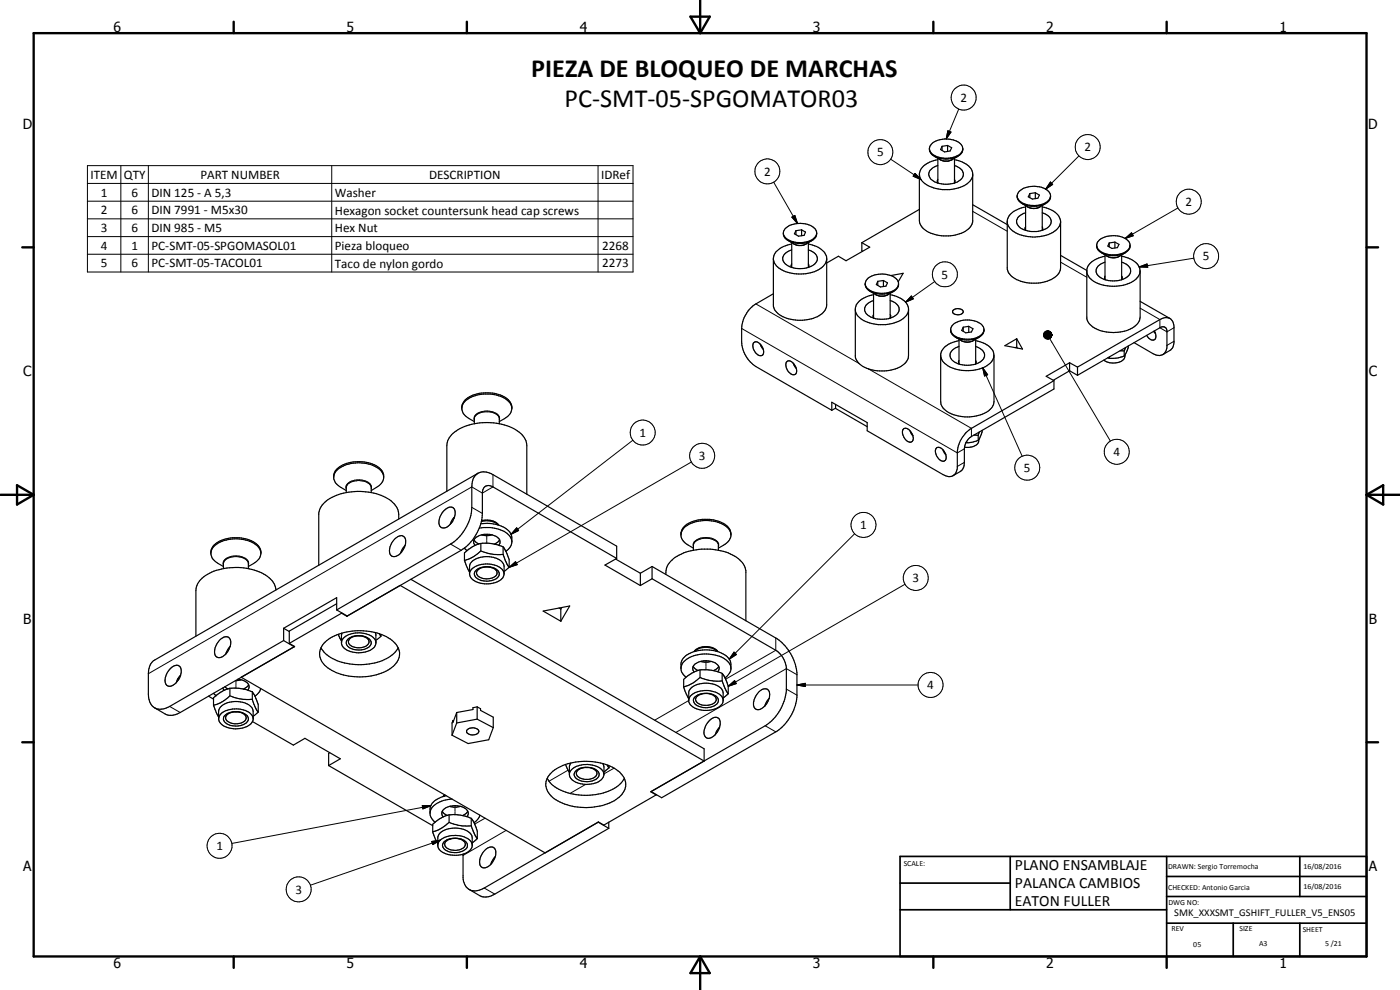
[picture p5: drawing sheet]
<svg xmlns="http://www.w3.org/2000/svg" width="420mm" height="297mm" viewBox="0 0 420 297" stroke-linecap="round" stroke-linejoin="round" font-family="sans-serif">
<defs><g id="words">
<g font-size="7.9">
<text x="159.5" y="23.2">PIEZA DE BLOQUEO DE MARCHAS</text>
<text x="169.4" y="32.2">PC-SMT-05-SPGOMATOR03</text>
</g>
<g font-size="4.7">
<text x="304.6" y="261.1">PLANO ENSAMBLAJE</text>
<text x="304.6" y="266.5">PALANCA CAMBIOS</text>
<text x="304.6" y="271.9">EATON FULLER</text>
</g>
<g font-size="4.2">
<text x="34" y="9.6">6</text>
<text x="104" y="9.6">5</text>
<text x="174" y="9.6">4</text>
<text x="244" y="9.6">3</text>
<text x="314" y="9.6">2</text>
<text x="384" y="9.6">1</text>
<text x="6.8" y="38.7">D</text>
<text x="410.6" y="38.7">D</text>
<text x="7" y="112.9">C</text>
<text x="410.8" y="112.9">C</text>
<text x="7" y="187.1">B</text>
<text x="410.8" y="187.1">B</text>
<text x="7" y="261.4">A</text>
<text x="410.8" y="261.4">A</text>
<text x="34" y="290.4">6</text>
<text x="104" y="290.4">5</text>
<text x="174" y="290.4">4</text>
<text x="244" y="290.4">3</text>
<text x="314" y="290.4">2</text>
<text x="384" y="290.4">1</text>
</g>
<g font-size="3.9">
<text x="288.2" y="30.6">2</text>
<text x="263.2" y="46.9">5</text>
<text x="325.4" y="45.4">2</text>
<text x="27.2" y="53.7">ITEM</text>
<text x="37.2" y="53.7">QTY</text>
<text x="60.1" y="53.7">PART NUMBER</text>
<text x="128.8" y="53.7">DESCRIPTION</text>
<text x="180.4" y="53.8">IDRef</text>
<text x="229.3" y="52.7">2</text>
<text x="30.3" y="59">1</text>
<text x="39.4" y="59">6</text>
<text x="45.5" y="59">DIN 125 - A 5,3</text>
<text x="100.5" y="59.1">Washer</text>
<text x="30.3" y="64.3">2</text>
<text x="39.4" y="64.3">6</text>
<text x="45.5" y="64.3">DIN 7991 - M5x30</text>
<text x="100.5" y="64.4">Hexagon socket countersunk head cap screws</text>
<text x="355.8" y="61.8">2</text>
<text x="30.3" y="69.6">3</text>
<text x="39.4" y="69.6">6</text>
<text x="45.5" y="69.6">DIN 985 - M5</text>
<text x="100.5" y="69.6">Hex Nut</text>
<text x="30.3" y="74.9">4</text>
<text x="39.4" y="74.9">1</text>
<text x="45.5" y="74.9">PC-SMT-05-SPGOMASOL01</text>
<text x="100.5" y="75">Pieza bloqueo</text>
<text x="180.8" y="74.9">2268</text>
<text x="30.3" y="80.2">5</text>
<text x="39.4" y="80.2">6</text>
<text x="45.5" y="80.2">PC-SMT-05-TACOL01</text>
<text x="100.5" y="80.3">Taco de nylon gordo</text>
<text x="180.8" y="80.2">2273</text>
<text x="282.6" y="83.6">5</text>
<text x="361" y="78.1">5</text>
<text x="191.9" y="131.1">1</text>
<text x="334.2" y="136.8">4</text>
<text x="209.7" y="138">3</text>
<text x="307.3" y="141.6">5</text>
<text x="258.1" y="158.7">1</text>
<text x="273.8" y="174.7">3</text>
<text x="278.3" y="206.8">4</text>
<text x="64.9" y="255">1</text>
<text x="88.6" y="268.1">3</text>
</g>
<text font-size="3.1" x="352.4" y="275">SMK_XXXSMT_GSHIFT_FULLER_V5_ENS05</text>
<g font-size="2.4">
<text x="271.2" y="259.7">SCALE:</text>
<text x="350.6" y="260.8">DRAWN: Sergio Torremocha</text>
<text x="391.2" y="260.6">16/08/2016</text>
<text x="350.6" y="267">CHECKED: Antonio Garcia</text>
<text x="391.2" y="266.7">16/08/2016</text>
<text x="350.6" y="271.4">DWG NO:</text>
<text x="351.6" y="279.3">REV</text>
<text x="372" y="279.4">SIZE</text>
<text x="391" y="279.6">SHEET</text>
<text x="358.1" y="284.1">05</text>
<text x="377.9" y="283.8">A3</text>
<text x="397.7" y="283.8">5 /21</text>
</g>
</g></defs>
<g fill="none" stroke="#000" stroke-width=".35">
<path d="M278.9 44.6a3.2 3.2 0 0 0 3.2 2.9 6.6 6.6 0 0 0 6.6-1.7l.3-1M279.5 43.3a6.8 6.8 0 0 1 9.1 .3 2.35 2.35 0 0 1-1.9 3.4 7.6 7.6 0 0 1-7.1-1l-.6-.9-.1-.6zM280.4 46.9l1.7 1M281.5 49.7a2.75 2.75 0 0 0-2.6 3.3 5.2 5.2 0 0 0 5.3 2.3l2.2-.4M281.5 53.8l-.2 .5 .2 .6M281.5 47.9a5.9 5.9 0 0 0-5.6 4.2 4.9 4.9 0 0 0 4.3 4.3 12.7 12.7 0 0 0 9.1-.7 4.3 4.3 0 0 0 2.6-3.2M281.5 47.5v7.4M282.7 43.9v1.2M284.4 43.6v1.8M284.4 43.6l-1.7 .3M284.4 43.6l1.2 .7-.5 1-1.6 .3-1.2-.7 .4-1M286.5 49.7a3 3 0 0 1 2.6 2.9l-.7 1.2-1.1 .8-.9 .3"/>
<path d="M286.5 53.8l.1 .7-.2 .4M286.5 47.9a6.3 6.3 0 0 1 5.4 3.8v14.9a6.3 6.3 0 0 1-5.2 3.9 10.8 10.8 0 0 1-10-2.4l-.7-1.1-.1-.8v-13.9M286.5 47.5v7.4M287.5 46.9l-1.8 1M289 44.6v.2M305.3 58.8a2.98 2.98 0 0 0 2.6 2.8 6.5 6.5 0 0 0 7.1-1.7 2.61 2.61 0 0 0-2-3.6 6.6 6.6 0 0 0-7.5 1.7 1.99 1.99 0 0 0 1 2.7 7.2 7.2 0 0 0 8.3-.7l.5-1.2M309.1 58.1v1.2M310.7 57.8v1.8M310.7 57.8l-1.6 .3M310.7 57.8l1.2 .7-.4 1-1.7 .2-1.2-.6 .5-1M232.1 77.9a6 6 0 0 0 5.6 4.1 10.1 10.1 0 0 0 10-3l.4-1.1M235.1 70.1a4.3 4.3 0 0 0 4.7 2.7 5.4 5.4 0 0 0 5.2-2.3"/>
<path d="M236.5 72.2l1.8 1M237.6 75a2.82 2.82 0 0 0-2.6 3.3 6.5 6.5 0 0 0 8 1.8 2.47 2.47 0 0 0 1.8-3.7l-.9-.8-1.3-.6M237.6 79.2l-.2 .6 .2 .5M237.6 73.2a6.3 6.3 0 0 0-5.4 3.8l-.1 14.9a6.4 6.4 0 0 0 5.9 4 9.7 9.7 0 0 0 9.6-2.8l.5-1.6v-14.1a5.3 5.3 0 0 0-4.2-3.9l-1.3-.3M237.6 72.8v7.4M238.9 69.2v1.2M240.6 69v1.7M240.6 69l-1.7 .2M240.6 69l1.2 .6-.5 1-1.7 .3-1.2-.8 .5-.9M242.6 79.2l.1 .6-.1 .5M242.6 72.8v7.4M243.6 72.2l-1.7 1"/>
<path d="M245.1 69.9a4 4 0 0 0-4.4-2.8 5.2 5.2 0 0 0-5.5 2.4 2.67 2.67 0 0 0 2.1 3.1 6.8 6.8 0 0 0 7.5-1.5l.3-.6M245.1 69.9v.6M245.1 69.9l-.1 .6M258.6 72.8l2.4 1.4-7.1 4-2.3-1.3-3.5 2M258.6 72.8v2.5l.3 .1M275.9 62.8l-17.3 10M291.9 61.4l10.4 6M302.3 66.7a6 6 0 0 0 5.6 4.2 10.1 10.1 0 0 0 10-3l.4-1.2M306.7 61.1l1.8 1M307.8 63.8a3 3 0 0 0-2.7 3 4 4 0 0 0 3.8 2.6 7.8 7.8 0 0 0 3.8-.3M307.8 61.7v7.4l-.2-.4 .2-.6M307.8 62.1a6.1 6.1 0 0 0-5.5 3.8v14.9a5.2 5.2 0 0 0 4 3.6 11.1 11.1 0 0 0 11.2-2.1l.7-1.1 .1-.9v-14a5.9 5.9 0 0 0-5.5-4.2"/>
<path d="M312.8 63.8a2.82 2.82 0 0 1 2.6 3.3 3.9 3.9 0 0 1-2.7 2M312.8 68.1l.1 .6-.2 .4M312.8 61.7v7.4M313.8 61.1l-1.7 1M318.3 76.6l7.9 4.6M329.1 73.8a4.2 4.2 0 0 0 4.2 2.7h1.6a4.4 4.4 0 0 0 4.2-2.6M330 72a7 7 0 0 1 8.9 .6 2.76 2.76 0 0 1-2.4 3.8 6.9 6.9 0 0 1-6.9-1.3 2.17 2.17 0 0 1 .4-3.1zM330.6 75.9l1.7 1M331.6 78.7a2.75 2.75 0 0 0-2.5 3.3 4 4 0 0 0 2.6 1.9M331.6 76.9a6.1 6.1 0 0 0-5.4 3.8v14.8a5.5 5.5 0 0 0 4.6 3.9 10.9 10.9 0 0 0 10.6-2.3l.6-1.1 .2-.8v-13.9M331.6 76.5v7.4M332.9 72.9v1.2"/>
<path d="M334.6 72.6v1.8M334.6 72.6l-1.7 .3M334.6 72.6l1.2 .7-.4 1-1.7 .2-1.2-.7 .4-.9M336.6 78.7a2.82 2.82 0 0 1 2.6 3.3 6.4 6.4 0 0 1-7.5 1.9M336.6 76.9a6.3 6.3 0 0 1 5.5 3.8 4.1 4.1 0 0 1-3.1 4.3 11.6 11.6 0 0 1-11.9-1.6l-.8-1.1-.1-.8M336.6 76.5v7.4M337.7 75.9l-1.8 1M232.1 88.1l-5.2 3.1a9.4 9.4 0 0 0-4.3 7.4v4a9.4 9.4 0 0 0 4.3 7.4l22.7 13.1M256.7 93a5.7 5.7 0 0 0 4.9 4.1 10.9 10.9 0 0 0 10.5-2.5l.6-1.6M259.7 85.3a4.4 4.4 0 0 0 4.6 2.7 5 5 0 0 0 5.3-2.3l.1-.3M261.1 87.4l1.7 1M262.2 90.2a2.75 2.75 0 0 0-2.6 3.3l1 1.2 1.6 .8"/>
<path d="M262.2 94.4l-.2 .6 .2 .5M262.2 88.4a6.1 6.1 0 0 0-5.5 3.8v14.9a6.4 6.4 0 0 0 5.9 4.1 9.9 9.9 0 0 0 9.6-3l.5-1.5v-14.1a4.9 4.9 0 0 0-4.3-3.9l-1.2-.3M262.2 88v7.4M263.4 84.4v1.2M265.1 84.2v1.7M265.1 84.2l-1.7 .2M265.1 84.2l1.2 .7-.4 1-1.7 .2-1.2-.7 .4-1M267.2 90.2a2.92 2.92 0 0 1 2.6 2.9 4.7 4.7 0 0 1-4.8 2.7l-2.8-.3M267.2 88v7.5l.1-.7-.1-.4M267.4 82.7l3.6-.7-1.4 2.5M267.4 82.7a2.48 2.48 0 0 1 2.1 1.8 2.48 2.48 0 0 1-.9 2.6 7.1 7.1 0 0 1-8.5-.5l-.4-1.3M267.4 82.7a6.6 6.6 0 0 0-7.4 1.4l-.3 1.2"/>
<path d="M268.2 87.4l-1.7 1M285.3 99.1a4.1 4.1 0 0 0 4.1 2.6 5.3 5.3 0 0 0 5.9-2.5 2.99 2.99 0 0 0-2.8-2.9 6.2 6.2 0 0 0-7 1.9 2.76 2.76 0 0 0 2.4 3.5 6.7 6.7 0 0 0 7.2-1.6l.2-1M286 93.1a1.83 1.83 0 0 1 3.1 .5 1.92 1.92 0 0 1-3.2-.1zM289.1 98.2v1.2M290.7 97.9v1.8M290.7 97.9l-1.6 .3M290.7 97.9l1.3 .7-.5 1-1.7 .3-1.2-.8 .5-.9M331.6 82.8l-.1 .7 .2 .4M336.6 82.8l.2 .5-.2 .6M342.2 90.4l8.9 5.1M346.2 99.4l.6 .7M346.4 99.3a1.64 1.64 0 0 1-.4 2.8l-1.2-.6-.7-.9"/>
<path d="M351.1 95.5l.8 .8 .4 1.5v5.1l-.3 1.2-.6 .8-2.4 1.5M351.1 95.5a2.98 2.98 0 0 0-3 .4l-24.7 14.3M226.1 103a1.1 1.1 0 0 1 1.8 0 2.6 2.6 0 0 1 .9 3.6 2.24 2.24 0 0 1-2.7-1.9l-.2-1zM228.2 103.3l.9 1.5M236 108.7a1.4 1.4 0 0 1 2.3 .5 2.08 2.08 0 0 1 .2 3.2 2.88 2.88 0 0 1-2.5-3.7zM238.1 109l.9 1.5M286.8 101.2l1.7 1M287.8 103.9a2.74 2.74 0 0 0-2.4 3.7l.8 .8 1.7 .9M287.8 108.2l-.2 .4 .3 .6M287.8 102.2a6.2 6.2 0 0 0-5.4 3.8l-.1 14.5a4.9 4.9 0 0 0 4 4 11.9 11.9 0 0 0 10.6-1.4 3.4 3.4 0 0 0 1.4-2.6v-13.9M287.8 101.8v7.4M287.9 109.3a8.8 8.8 0 0 0 4.8 0"/>
<path d="M292.8 102.2a6.5 6.5 0 0 1 5.3 3.4 3.7 3.7 0 0 1-2.4 4.4 12.1 12.1 0 0 1-12.1-.9l-.7-.7-.6-1.6M292.8 103.9a2.9 2.9 0 0 1 2.5 3.3 3.9 3.9 0 0 1-2.6 2.1M292.8 108.2l.1 .6-.1 .4M292.8 101.8v7.4M293.8 101.2l-1.7 1M301.6 103.7l3.5-2.1 1.8 3.1zM305.1 101.6v2.5M305.1 104.1l.2 .3M305.1 104.1l-.4 .2M316.3 114.2v2.5l-24.8 14.3a4.9 4.9 0 0 0-2.1 3.7v4a3 3 0 0 1-1.2 2.8l-2.8 1.5-1.1-.1-1.3-.5-22.7-13.2v-2.4l-10.7-6.1v2.4M316.3 114.2l-24.8 14.3a9.8 9.8 0 0 0-4.2 6.9v5l-.5 1.6-.8 .7M321 108.8l-7 4.1 2.3 1.3"/>
<path d="M321 111.3l-5 2.8M321 108.8v2.5M321 108.8l2.4 1.4M321 111.3l2.4 1.3M323.4 110.2v2.4M332.4 107.4l.5 .1M332.9 107.1v.4M336.1 105.3h1.3M337.4 106.8a8.5 8.5 0 0 1-4.5 .7M337.4 105.3v1.5M337.6 106.6a2.19 2.19 0 0 1-2.5 2.2 4.6 4.6 0 0 1-3.8-.8M337.8 104.3l-.4 1"/>
<path d="M338.6 103.8l-.5 1.7-.7 1.3M340.3 102.8l6.1 3.5 1.6 .4 1-.3M349 106.4l.7-.7 .5-1.2v-5.3a1.26 1.26 0 0 0-.8-1.1 1.26 1.26 0 0 0-1.3 .2l-24.7 14.3M138.6 122.2v.4M138.6 122.1a6.1 6.1 0 0 1 5.2-3.7 12.4 12.4 0 0 1 6.4 .5 4 4 0 0 1 3.3 4.3l-.9 1.5-2.8 1.8M142.4 125.7v1.4M149.8 127.1a16.6 16.6 0 0 0-14.3 3.4l-1.1 1.7-.3 1.5v13.7M149.8 127.1a10.5 10.5 0 0 1 8 5.1l.3 1.5v14.6M149.8 125.7v1.4M153.6 122.6a4.4 4.4 0 0 0-3.4-4.1 11.2 11.2 0 0 0-10.6 1.4 3.4 3.4 0 0 0 1.2 5.7l1.6 .9M250.8 122.5l-1.2 .6M250.8 121.3v1.3l9.5 5.4"/>
<path d="M271 128.9a1.7 1.7 0 0 1 2.5 .8 1.98 1.98 0 0 1 0 2.9 2.82 2.82 0 0 1-2.5-3.7zM273.1 129.2l.9 1.5M281 134.4a2.13 2.13 0 0 1 2.7 1.7 1.63 1.63 0 0 1-.5 2.3 2.91 2.91 0 0 1-2.2-4zM283 134.9l.9 1.5M292.3 130.6h1.3M293.6 132.1l-1.9 .6-1.8 .1M293.6 130.6v1.5M293.7 131.9a2.52 2.52 0 0 1-2.9 2.3h-1.3M293.7 131.9l-.1 .2M293.9 129.6l-.3 1M294.8 129.1l-.3 1.1-.8 1.7M100.1 143.1a5.1 5.1 0 0 1 4.6-3.9 10.4 10.4 0 0 1 9.7 2.1l.6 1.1 .1 .7"/>
<path d="M103.9 147.2l-1.5-.9a3.5 3.5 0 0 1-2.3-3.4 3.5 3.5 0 0 1 2.4-3.2 11.5 11.5 0 0 1 11.2 .6 3.4 3.4 0 0 1-.8 6l-1.5 .9M103.9 146.3v1.5M111.4 146.3v1.5M119.7 155.7a6.3 6.3 0 0 0-4.6-6.8 18.5 18.5 0 0 0-17.2 1.4 5.9 5.9 0 0 0-2.2 3.6v15.7M133.3 153.2a2.09 2.09 0 0 1 2.8-.8 4.1 4.1 0 0 1-1.3 5.2 1.71 1.71 0 0 1-2.3 .7 1.71 1.71 0 0 1-.7-2.3l.4-1.3zM136.4 155.1l-.8 1-.5 1.3M143.5 142a4.3 4.3 0 0 0-1.9 4.1v6.1a13.9 13.9 0 0 1-6.4 11l-34.2 19.8M143.5 142l-97.1 56a4.2 4.2 0 0 0-1.9 4.1v6.2a4.5 4.5 0 0 0 1.9 4.1M143.5 142a4.4 4.4 0 0 1 4.4 .4l37.2 21.5v3.7M143.8 158.5a14.2 14.2 0 0 1-5.4 6.6l-34.2 19.7-3.2-1.8M143.8 158.5a9.7 9.7 0 0 1 9.3 2.5l.5 1.6M144.3 157.1l-.5 1.4"/>
<path d="M144.3 157.1l.5-3v-6.1a1.94 1.94 0 0 1 .9-2.1 1.94 1.94 0 0 1 2.2 .2l37.2 21.5M144.3 157.1a9.8 9.8 0 0 1 8.6 2.5l.6 1 .1 2M144.5 156.5a5.3 5.3 0 0 1 5 1M144.6 156.3a4.7 4.7 0 0 1 5.1 1.3M63.3 165.7v.3M63.3 165.6a6.3 6.3 0 0 1 5.9-3.8 9.8 9.8 0 0 1 8.6 2.7l.5 1.1M67 170a6.6 6.6 0 0 1-3.5-2.9 3.7 3.7 0 0 1 2.6-4.8 10.8 10.8 0 0 1 11.4 1.4 3.4 3.4 0 0 1-1.4 5.4l-1.6 .9M67 169.2v1.4M74.5 169.2v1.4M78.3 165.7v.3M82.8 177a6.7 6.7 0 0 0-5-5.4 18.3 18.3 0 0 0-16.6 1.5l-.5 .4a5 5 0 0 0-1.9 3.7v13.7M118.4 161.8a2.01 2.01 0 0 1 3-.6 4.5 4.5 0 0 1-3.3 5.8 1.72 1.72 0 0 1-1.1-2.5l.6-1.6z"/>
<path d="M121.6 163.6l-1.4 2.3M123.3 173.8l88 50.9v3.6l-91.2-52.7-16 9.3M139.3 164.5l.9 .7M139.4 168.1l1.5 3.5M140.9 172a4.8 4.8 0 0 1 4.8-2.8 5.8 5.8 0 0 1 5.4 2.3 2.48 2.48 0 0 1-2 3.1 7 7 0 0 1-7.8-1.4 5.2 5.2 0 0 1-.3-3.5 4.7 4.7 0 0 1 4.8-2.7 5.6 5.6 0 0 1 5.4 2.3l.1 2.9M142.3 162a1.39 1.39 0 0 0 .3 1.6M142.3 162a4.1 4.1 0 0 1 3-1.7 5 5 0 0 1 4.5 1.4l.3 1.1-.4 .8M142.3 162l.5 .7 .9 .5M143 171a5 5 0 0 1 6.7 .6 1.78 1.78 0 0 1-1.5 2.4 5.3 5.3 0 0 1-5.5-.9l-.3-1.1zM144.3 165.3l-2.2 1.7-2.7 1.1M144.3 165.3l3.7 1 3 .1M144.3 163.1a13.6 13.6 0 0 1 6.7 1"/>
<path d="M144.3 163.1a10 10 0 0 0-4.9 2.8v2.2M144.3 163.1v2.2M144.5 160.5l1.6 .2 1.6-.2M146 170.1a2.76 2.76 0 0 0-3 1.8 3.2 3.2 0 0 0 4.3 1.6 1.75 1.75 0 0 0 1.8-2l-.8-.9-1.9-.5M149.9 162l-.6 .7-.9 .5M151 166.4l1.1 2.8 .7 1M151 164.1l1.3 2.5a5.7 5.7 0 0 1 .5 3.6M151 164.1v2.3M152.8 170.2l-1.5 1.2M153.6 162.6a3.5 3.5 0 0 1-1.8 2.8M184.7 167.7l7.5 4.3M185.1 167.6l-3.5 1.9 10.6 6.2"/>
<path d="M192.2 172v3.7M195.7 173.7l37.1 21.4a7.2 7.2 0 0 1 3.2 5.1v7.1a14.3 14.3 0 0 1-6.4 10.5l-34.3 19.8 1.6 .9M195.7 170l37.1 21.4a14.3 14.3 0 0 1 6.4 10.4v7.4a14.3 14.3 0 0 1-6.4 10.4l-34.2 19.8-3.2-1.9M195.7 170l-3.5 2M195.7 173.7l-3.5 2M195.7 170v3.7M204.4 160.4a4.6 4.6 0 0 1 4-3.7 10.1 10.1 0 0 1 10.5 2.2l.5 1.5M208.1 164.5l-1.5-.9a3.5 3.5 0 0 1-2.3-3.3 3.5 3.5 0 0 1 2.4-3.3 11.8 11.8 0 0 1 8.7-.7 4.5 4.5 0 0 1 4 4.5l-.5 1.2-.5 .6-2.8 1.9M208.1 163.7v1.4M208.1 165.1a11.2 11.2 0 0 0-7.8 4.7l-.4 1.4-.1 1.2M208.1 165.1a18 18 0 0 1 7.4 0M215.5 165.1a10.3 10.3 0 0 1 8.1 5.1l.2 1v15.1"/>
<path d="M215.6 163.7v1.4M69.1 194a1.91 1.91 0 0 0-1.1-2.9 4.4 4.4 0 0 0-3.6 4.9 1.5 1.5 0 0 0 1.1 1.3 1.5 1.5 0 0 0 1.6-.5l.7-.5M69.1 194l-1.3 2.3M69.1 193.9l-1.4 2.4M85.1 192.2l-34.2 19.8a4.7 4.7 0 0 1-4.5 .4M85.1 188.5v3.7M85.1 192.2l3.2 1.7M85.1 188.5l1.7 1M86.8 193l1.6 1-34.3 19.8a4.8 4.8 0 0 1-4.5 .4l-3.2-1.8M96.3 194.4a11.8 11.8 0 0 0 9.5 4.9 15.8 15.8 0 0 0 12.8-3.6l.9-1.3M97.2 193a16.3 16.3 0 0 1 14.4-3.4 10.2 10.2 0 0 1 7.9 4.7 4.5 4.5 0 0 1-1.5 5.6 17.6 17.6 0 0 1-20.1 .1 4.6 4.6 0 0 1-.7-7zM101 183v-3.7l-15.9 9.2"/>
<path d="M101 181.1l-14.2 8.3v3.6M101.5 190.3l1 2M102.5 184l-15.7 9M102.5 183.9v.1M102.5 184l1.6 .9M102.6 189.9l-.1 3M104.1 184.8v.1M104.6 191.6a5.2 5.2 0 0 1 6.6 .7 1.59 1.59 0 0 1-1.1 2.2 5.1 5.1 0 0 1-6.1-1l-.1-.8zM105 191.6l1.2-.6 2.2-.2a2.11 2.11 0 0 1 2.3 2.1 4 4 0 0 1-6 .2l-.1-.8zM112.6 189.8l.2 .6v2.7a4.3 4.3 0 0 1-4.2 2.7 5.5 5.5 0 0 1-6.1-2.5 3.2 3.2 0 0 1 3.1-3.2 7.1 7.1 0 0 1 6.9 1.7l.3 .6M113.9 190.2l.4 .7M114.3 190.9l-1.5 1.2"/>
<path d="M114.3 190.3v.6M163 183.3l8-1.5-2.7 4.6zM167.8 182.4l.5 .4M168.3 182.8v3.6M168.6 182.3l-.3 .5M208.1 199.9l.5 .7 .9 .6M208.3 195.5a4.9 4.9 0 0 1 7.1 0M208.3 195.5a4.7 4.7 0 0 0-3.9 5.2l.3 1.1 1.2 1.4M208.3 195.5a12.6 12.6 0 0 1 7.1 0M208.5 195.5a5.2 5.2 0 0 1 6.8 0M210.3 198.5l1.1 .2 2-.2M213.5 198.5a2.28 2.28 0 0 1 2.2 2.5l-.3 .5"/>
<path d="M213.5 198.5a4.6 4.6 0 0 0-5.6 1.7l.1 .9 .3 .5M215.4 195.5a5 5 0 0 1 4 3.8 3.3 3.3 0 0 1-.8 3.1l-1 1M215.7 199.9l-.9 1-.7 .3M53.4 203.6l-.5 1.3M53.4 203.6l.3 .2M53.7 203.8l-.8 1M54.2 202.5a1.91 1.91 0 0 0-1-2.9 4.5 4.5 0 0 0-3.3 5.8 1.8 1.8 0 0 0 2.7-.3l.3-.3M54.2 202.5l-.5 1.3M54.2 202.5l-.8 1.1M62.6 208.9l1.5 .9M64.1 208l.7 .7M64.1 211.6l1.5 3.5"/>
<path d="M66.9 206.4l.4 .7M67.4 206.1l1 .6M67.5 214.7a5 5 0 0 1 6.9 .4 1.74 1.74 0 0 1-1.5 2.4 4.7 4.7 0 0 1-5.8-1.5v-.8zM67.9 214.7a4.1 4.1 0 0 1 4-1 1.81 1.81 0 0 1 1.8 2.2 4 4 0 0 1-6-.3zM69 206.5l-2.8 1.2-2.1 1.6v2.3M69 208.8l-2.2 1.7-2.7 1.1M69 208.8l3.7 1h3M69 206.5h2.6l1.5 .3M69 206.5v2.3M71.4 203.8a3.1 3.1 0 0 1 3.3 2.5l-.3 .8M72.4 203.2l91.2 52.7 16-9.3 1.6 1 15.7-9.1M72.4 204l-1.8 .2"/>
<path d="M73.1 206.8l1.2 .3M74.3 207.1l1.4 .5M74.6 205.4l-.3 .6-1.2 .8M75.7 209.8l.8 2.2 1 1.7M75.7 207.6l1.3 2.5a5.7 5.7 0 0 1 .5 3.6M75.7 207.6v2.2M75.8 216.5l12.2 7.1 3.5-2.1 10.6 6.2-3.5 2M76 215.6a4 4 0 0 0-4-2.8 6.4 6.4 0 0 0-6.1 2 2.34 2.34 0 0 0 1.7 3.2 7.3 7.3 0 0 0 8-1.2l.4-.9v-2.4a4 4 0 0 0-4.3-3 5.9 5.9 0 0 0-6 2.4l-.1 2.8M77.5 213.7l-1.5 1.2M78.3 206.6l-.5 1-1.3 1.3M136 216.2l.1 .2M136 216.2l-.3 .7v3.7"/>
<path d="M137.1 213.8l-1.1 2.9v-.5M137.1 213.8v3.1M137.1 216.9l-1.4 3.7M140.1 219.1a2.42 2.42 0 0 1 3.6 .2 2.15 2.15 0 0 1-3.4 .7l-.3-.4zM143.2 212.1l-1.3 .2v.6l-4.8 .9M143.2 212.1l1 .5v.5l3.8 2.1v3.1M143.2 212.1v3.7M143.2 215.8l4.8 2.5M143.2 215.8l-6.1 1.1M148 218.3l-1.3 3.7-6.2 1.1-4.8-2.5M204.4 200.3a5.7 5.7 0 0 1 5-3.8 10.3 10.3 0 0 1 9.2 2.1l.6 1.1 .2 .8M205.2 206.1l1.5 3.5"/>
<path d="M206.7 209.9a4.5 4.5 0 0 1 4.7-2.7 5.9 5.9 0 0 1 5.3 1.9 2.19 2.19 0 0 1-1 3.1 7.1 7.1 0 0 1-8.7-1l-.3-.6v-3a4.7 4.7 0 0 1 4.9-2.6 5.5 5.5 0 0 1 5.3 2.3l.1 2.9M208.5 209.2a5.2 5.2 0 0 1 7 .3 1.98 1.98 0 0 1-1.9 2.6 4.8 4.8 0 0 1-5.3-1.3l-.2-.8zM210.1 201l-2.5 1-2.4 1.8v2.3M210.1 203.3l2.9 .9 3.7 .1M210.1 203.3a12.4 12.4 0 0 1-4.9 2.8M210.1 201h2.1l3.2 .5M210.1 201v2.3M211.7 208.1a2.65 2.65 0 0 0-3 1.8 3.5 3.5 0 0 0 4.4 1.6 1.75 1.75 0 0 0 1.8-2l-.8-.9-2-.5M212.8 216.3a1.98 1.98 0 0 1 3-.6 4.6 4.6 0 0 1-3.3 5.8 1.93 1.93 0 0 1-1-2.9l.5-1.2zM215.4 201.5l1.3 .6M216 218.1l-.8 1.1-.5 1.3M216.7 204.3l.8 2.2 1.1 1.7"/>
<path d="M216.7 202.1l1 1.4 .9 2.4v2.3M216.7 202.1v2.2M218.6 208.2l-1.6 1.2M227.9 207.4a1.64 1.64 0 0 1 1.7-.8 1.64 1.64 0 0 1 1.4 1.4 4.6 4.6 0 0 1-3.6 4.9 1.72 1.72 0 0 1-1.2-2.5l.7-1.6zM230.8 209.5l-.8 1.1-.5 1.3M98.6 229.7l31.3 18M99 225.8l-.4 .2v3.7M133.4 238.5l-.4 .5M133.6 238.5l-.4 .4M133.9 238.8a5.7 5.7 0 0 0-4.8 3.6 4 4 0 0 0 .3 2.9l1.2 1.4M135.7 239.7a7.3 7.3 0 0 0-6.5 3.4l-.1 .7M164.2 233.6a11 11 0 0 0 8.7 4.8 16.2 16.2 0 0 0 13.6-3.5l.9-1.3"/>
<path d="M165.1 232.2a15.6 15.6 0 0 1 13.5-3.6 11.3 11.3 0 0 1 8.8 4.9 4.9 4.9 0 0 1-2.5 6.4 17.9 17.9 0 0 1-19.1-.7 4.6 4.6 0 0 1-.7-7zM169.7 229.4l1.2 2.4M171.4 228.9l-.5 1v2.6a3.6 3.6 0 0 0 3.4 2.7 6.4 6.4 0 0 0 6.7-2 2.32 2.32 0 0 0-1.7-3.2 7.4 7.4 0 0 0-8 1.2l-.4 .9M173 231.1a5.4 5.4 0 0 1 6.5 .4 1.77 1.77 0 0 1-1.3 2.6 5.1 5.1 0 0 1-5.7-1.1l-.2-.8zM173.4 231.1l.2-.2a4.8 4.8 0 0 1 4.7-.1 1.45 1.45 0 0 1 .8 1.6 1.45 1.45 0 0 1-1.4 1.2 3.7 3.7 0 0 1-4.7-1.3v-.7zM180.9 229.1l.4 1.1v2.2M182.2 229.5l.6 .9M182.8 230.4l-1.5 1.2M182.8 229.7v.7M196.9 238.4v.1M129.9 249.6l.7 2.1 .8 1.4M131.4 253.4a4.1 4.1 0 0 1 4.2-2.7 6.5 6.5 0 0 1 5.8 1.9l.3 1"/>
<path d="M132.1 249.9a7.4 7.4 0 0 1 9.2 .3l.4 .9v2.8a4.9 4.9 0 0 1-5.3 2.7 5.5 5.5 0 0 1-4.9-2.2l-.1-3.3zM132.7 243.4l.6 .7 .9 .5M133.2 252.6a5.3 5.3 0 0 1 6.8 .2 1.59 1.59 0 0 1-1 2.5 5 5 0 0 1-6-1l-.2-.6zM133.9 252.4a4.2 4.2 0 0 1 5.7 .5 1.96 1.96 0 0 1-2.2 2.2 3.5 3.5 0 0 1-3.9-1.5v-.5zM134.8 246.8l3.7 1h2.9M134.8 246.8l-.7 .5a9.5 9.5 0 0 1-4.2 2.3M134.8 244.5a13.5 13.5 0 0 1 6.6 1M134.8 244.5l-2.8 1.1-2.1 1.7v2.3M134.8 244.5v2.3M134.9 241.9l1.2 .3 2-.3M138.9 256.3l.2 8.1a3.6 3.6 0 0 0 1.7 2.5M140.4 243.4a5.1 5.1 0 0 0-6-1.3 1.85 1.85 0 0 0-1.6 1.1 1.85 1.85 0 0 0 .2 1.9"/>
<path d="M140.4 243.4l.1 .8-.4 .8M140.4 243.4l-.9 .9-.7 .4M141.4 245.5l.9 1.3 .9 2.6v2.2M141.4 247.8l1 2.6 .8 1.2M141.4 245.5v2.3M143.2 251.6l-1.5 1.3M144 244.6l-.5 1-1.2 1.2M148.6 257a1.99 1.99 0 0 0-1-2.9 4.4 4.4 0 0 0-3.3 5.8 2.01 2.01 0 0 0 3-.6M148.6 257l-1.3 2.3M148.6 257l-.8 1.1-.5 1.2M182.7 248.5l-3.2-1.8-34.2 19.7a4.5 4.5 0 0 1-4.5 .5M182.7 248.5l-34.2 19.8a4.6 4.6 0 0 1-4.5 .4l-3.2-1.8"/>
<path d="M182.7 246.7v1.8"/>
</g>
<g fill="none" stroke="#000" stroke-width=".3">
<path d="M284.5 39.2l.9 .4-1.4 2.1zM287.7 32.7l-3.7 9M26.2 49.7h163.8v31.9h-163.8zM26.2 55h163.8M36.3 49.7v31.9M44.5 49.7v31.9M99.6 49.7v31.9M179.5 49.7v31.9M232.2 54.7l7.1 12.4M267.3 47.8l9.1 6M274.6 52l1.8 1.8-2.3-.9zM281.8 47.7a3.5 3.5 0 0 0 4.3 0"/>
<path d="M282.1 47.9a3.7 3.7 0 0 0 3.6 0M315.2 54.6l.7 .7-2.1 1.5zM323.8 46.8l-10 10M26.2 60.4h163.8M26.2 65.7h163.8M26.2 71h163.8M26.2 76.3h163.8M237.6 65.2l.9-.6 .8 2.5zM237.9 73l.5 .3M238.3 73.2a4 4 0 0 0 3.6 0M242.3 73a3.5 3.5 0 0 1-3.6 .4M291.9 63.4l10.4 6"/>
<path d="M308.1 61.8a3.4 3.4 0 0 0 4.4 0M308.5 62.1a3.7 3.7 0 0 0 3.6 0M318.3 78.7l7.9 4.5M332 76.7a3.5 3.5 0 0 0 4.3 0M332.3 76.9a4.1 4.1 0 0 0 3.6 0M337.7 71.5l1.9-1.7 .5 .9zM353.5 62.4l-15.8 9.1M358.3 77.5l-16.4 2.6M222.6 98.6l64.7 37.3 2.1-1.2M226.9 91.2l30.9 17.9M262.5 88.2a3.6 3.6 0 0 0 4.4 0M262.8 88.4a3.8 3.8 0 0 0 3.7 0"/>
<path d="M273.5 88.8l.6 .9-2.3 1zM280.5 84.5l-8.7 6.2M313.3 99.9l2.4 .6-2.5-.4zM313.5 99.7l.2-.2 2 1zM313.5 99.7l2.2 .8-2.4-.6zM313.7 99.5l.2-.1 1.8 1.1zM313.9 99.4l.3-.1 1.5 1.2zM314.2 99.3l.3-.1 1.2 1.3zM314.5 99.2l1.2 1.3zM314.7 99.3l1 1.2zM315 99.4l.7 1.1zM315.2 99.6l.5 .9z"/>
<path d="M315.4 99.7l.3 .8zM315.5 100l.2 .5zM341.9 80.1l2.3-.9 .3 1zM342.2 92.5l5.9 3.4v2.4l2.1 1.3 2.1-1.3M260.6 110.7l30.9 17.8v2.5M288.2 102a3.7 3.7 0 0 0 4.3 0M288.5 102.2a3.7 3.7 0 0 0 3.6 0M294.9 110.4l1.5 2-.9 .4zM294.9 110.4l11.9 26.5M313.2 100.4l2.5 .1-2.5 .1zM313.2 100.6l2.5-.1-2.5 .4zM313.2 100.5h2.5"/>
<path d="M313.2 100.1l2.5 .4-2.5-.1zM313.2 100.9l2.5-.4-2.4 .6zM313.3 101.1l2.4-.6-2.2 .8zM313.5 101.3l2.2-.8-2 1zM313.7 101.5l2-1-1.8 1.1zM313.9 101.6l1.8-1.1-1.5 1.2zM314.2 101.7l1.5-1.2-1.2 1.3zM315 101.6l18.2 30.7M315.7 100.5l-1 1.2-.2 .1zM315.7 100.5l-1 1.2zM315.7 100.5l-.7 1.1zM315.7 100.5l-.5 1z"/>
<path d="M315.7 100.5l-.3 .8zM315.7 100.5l-.2 .5zM315.7 100.5l-.1 .3zM352.3 102.4l-2.1 1.2M142.4 125.7a2.97 2.97 0 0 1 3-2.1 4.6 4.6 0 0 1 4.2 1.3l.2 .8M142.4 126a2.12 2.12 0 0 1 2.1-2.5 4.5 4.5 0 0 1 5.4 1.7l-.1 .8M189.9 132.1l-36.5 28.2M207.5 138.6l-54.7 31.6M289.4 138.7l-2.1 1.3M103.9 146.3a3.3 3.3 0 0 1 3.5-2.1 3.6 3.6 0 0 1 4 2.1M111.5 146.4l-.1 .3M111.5 146.4a2.27 2.27 0 0 0-2.2-2.2 4.8 4.8 0 0 0-5.5 1.6l.1 .9"/>
<path d="M141.6 152.2l3.2 1.9M147.9 142.4v3.7l-3.1 1.9-3.2-1.9-97.1 56M155.1 158.4l.5 .8-2.2 1.1zM67 169.2a3.2 3.2 0 0 1 3.6-2.2 3.5 3.5 0 0 1 3.9 2.2M67 169.5a1.87 1.87 0 0 1 1.8-2.4 4.6 4.6 0 0 1 5.8 1.6l-.1 .8M135.2 163.2l3.2 1.9M146.1 160.3v1.7M146.1 162.2v.8M152.8 170.2l1.9-1.7 .5 .9zM208.1 163.7a3.2 3.2 0 0 1 3.5-2.2 3.3 3.3 0 0 1 4 2.2M208.1 164a1.99 1.99 0 0 1 1.7-2.4 4.8 4.8 0 0 1 5.9 1.6l-.1 .8M256.5 160.1l-37.6 37.7"/>
<path d="M271.6 175.3l-53 30.6M211.9 198.2v1.7M220.3 195.7l.7 .7-2.1 1.4zM232.8 191.4v3.7l-15 8.7M50.9 212l3.2 1.8M70.8 204.1v1.3M70.8 205.7v.8M206.7 210.2l-10.2 5.9M211.9 200.2v.8M218.6 205.9l1.9-1.7 .5 .9zM229.6 217.8l3.2 1.8M236 206.8l3.2 1.8"/>
<path d="M239.2 205.5l2.5-.5v1zM239.2 202.4l-3.2-1.8-33.2 19.2M239.2 205.5h36.3M170.5 231.1l-5.8 3.3M175.8 235.3l-4.7 2.7M184.3 230.5l-3 1.7M126.7 241.7l2.6 .1-2.4 .9zM129.3 241.8l-59.7 11.3M129.6 252.5l2.5-.4-2.2 1.3zM132.1 252.1l-38.9 13.5M136.6 241.7v1.7M136.6 243.6v.8"/>
<path d="M145.6 245.5l-3.2 1.8M151.9 249.1l-12.9 7.6M145.3 266.4l3.2 1.9"/>
<circle cx="289.2" cy="29.3" r="3.7"/>
<circle cx="230.3" cy="51.4" r="3.8"/>
<circle cx="264.2" cy="45.6" r="3.7"/>
<circle cx="326.4" cy="44.1" r="3.7"/>
<circle cx="356.8" cy="60.5" r="3.8"/>
<circle cx="362" cy="76.9" r="3.8"/>
<circle cx="283.6" cy="82.3" r="3.8"/>
<circle cx="192.9" cy="129.8" r="3.8"/>
<circle cx="210.7" cy="136.8" r="3.8"/>
<circle cx="335.2" cy="135.6" r="3.7"/>
<circle cx="259.1" cy="157.5" r="3.7"/>
<circle cx="308.3" cy="140.3" r="3.8"/>
<circle cx="274.8" cy="173.4" r="3.7"/>
<circle cx="279.3" cy="205.5" r="3.7"/>
<circle cx="65.9" cy="253.8" r="3.8"/>
<circle cx="89.6" cy="266.8" r="3.7"/>
</g>
<g fill="none" stroke="#000" stroke-width=".71">
<path d="M10.1 9.9h400v277.1h-400zM70.1 6.5v3.4M140.1 6.5v3.4M207.2 5h5.8l-2.9 4.9zM210.1 0v9.9M280.1 6.5v3.4M350.1 6.5v3.4M6.7 74.2h3.4M410.1 74.2h3.5M.1 148.5h10M5.1 145.6l5 2.9-5 2.9zM410.1 148.5h10"/>
<path d="M410.1 148.5l5-2.9v5.8zM6.7 222.7h3.4M410.1 222.7h3.5M70.1 287v3.4M140.1 287v3.4M210.1 287v10M210.1 287l2.9 5h-5.8zM280.1 287v3.4M350.1 287v3.4"/>
</g>
<path d="M270.1 257h140v30h-140zM303.2 257v16M350.1 257v30M390.1 257v12M270.1 265h33.1M270.1 273h80M350.1 277h60M350.1 269h60M350.1 263h60M370.1 277v10M390.1 277v10" fill="none" stroke="#000" stroke-width=".51"/>
<g fill="#000">
<path d="M284.5 39.2l.9 .4-1.4 2.1zM274.6 52l1.8 1.8-2.3-.9zM315.2 54.6l.7 .7-2.1 1.5zM237.6 65.2l.9-.6 .8 2.5zM337.7 71.5l1.9-1.7 .5 .9zM341.9 80.1l2.3-.9 .3 1zM273.5 88.8l.6 .9-2.3 1zM294.9 110.4l1.5 2-.9 .4zM315.5 100l.2 .5zM315.4 99.7l.3 .8zM315.2 99.6l.5 .9zM315 99.4l.7 1.1z"/>
<path d="M314.7 99.3l1 1.2zM314.5 99.2l1.2 1.3zM314.2 99.3l.3-.1 1.2 1.3zM313.9 99.4l.3-.1 1.5 1.2zM313.7 99.5l.2-.1 1.8 1.1zM313.5 99.7l.2-.2 2 1zM313.5 99.7l2.2 .8-2.4-.6zM313.3 99.9l2.4 .6-2.5-.4zM313.2 100.9l2.5-.4-2.4 .6zM313.3 101.1l2.4-.6-2.2 .8zM313.5 101.3l2.2-.8-2 1zM313.7 101.5l2-1-1.8 1.1z"/>
<path d="M313.9 101.6l1.8-1.1-1.5 1.2zM314.2 101.7l1.5-1.2-1.2 1.3zM315.7 100.5l-1 1.2-.2 .1zM315.7 100.5l-1 1.2zM315.7 100.5l-.7 1.1zM315.7 100.5l-.5 1zM315.7 100.5l-.3 .8zM315.7 100.5l-.2 .5zM315.7 100.5l-.1 .3zM155.1 158.4l.5 .8-2.2 1.1zM152.8 170.2l1.9-1.7 .5 .9zM220.3 195.7l.7 .7-2.1 1.4z"/>
<path d="M218.6 205.9l1.9-1.7 .5 .9zM239.2 205.5l2.5-.5v1zM126.7 241.7l2.6 .1-2.4 .9zM129.6 252.5l2.5-.4-2.2 1.3z"/>
</g>
<path d="M313.2 100.3h2.5M313.2 100.7h2.5" fill="none" stroke="#000" stroke-width=".38"/>
<use href="#words"/>
</svg>
